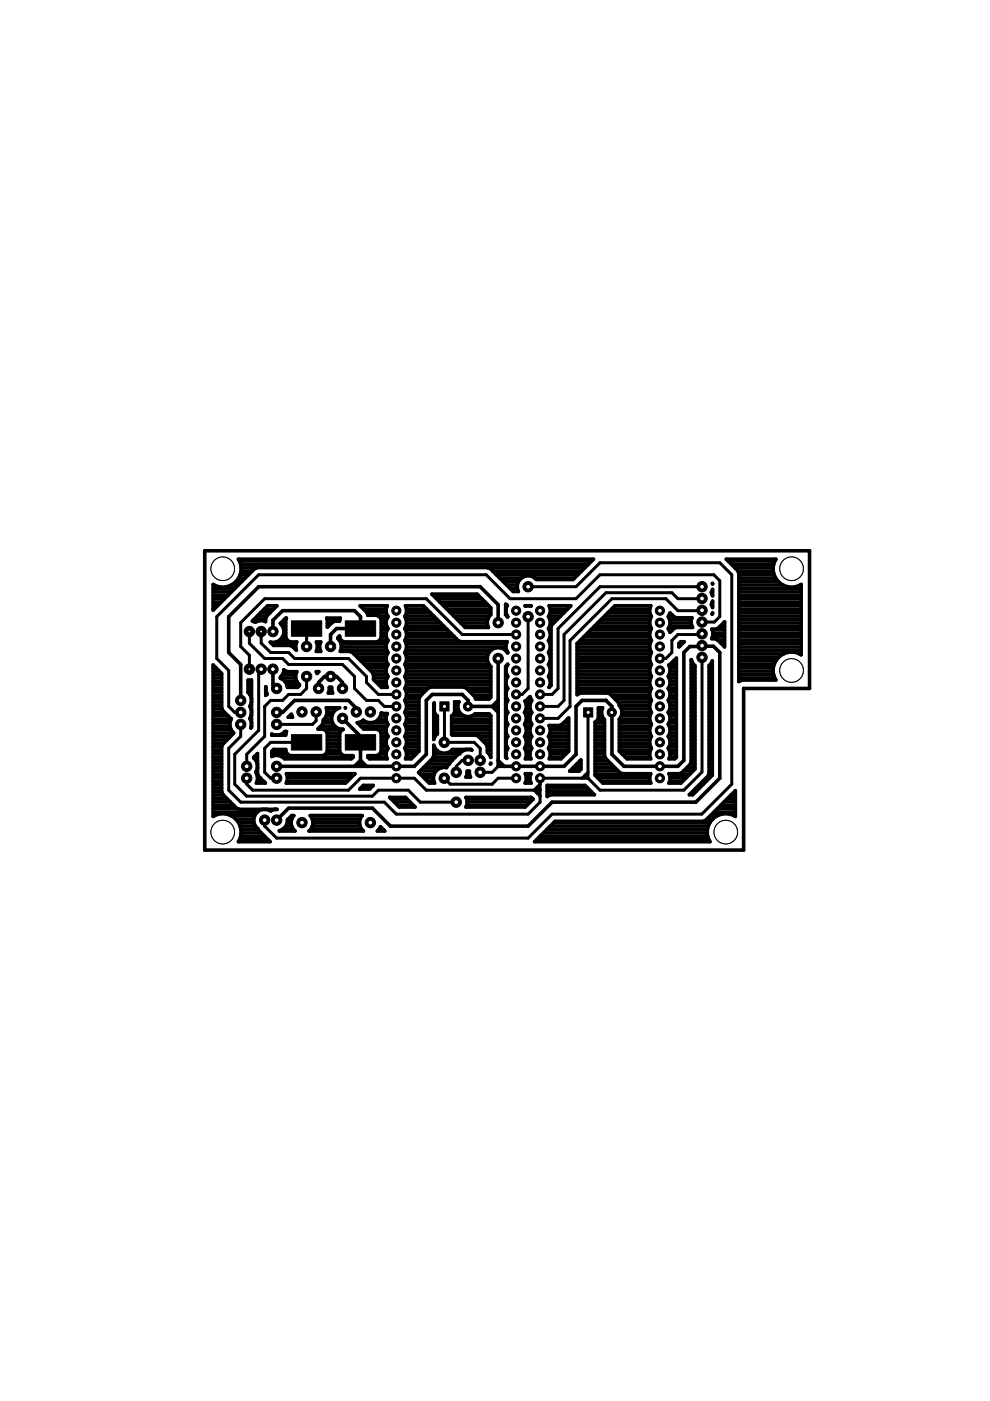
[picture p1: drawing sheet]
<svg xmlns="http://www.w3.org/2000/svg" width="210mm" height="297mm" viewBox="0 0 210 297" stroke-linecap="round" stroke-linejoin="round" font-family="sans-serif">
<path d="M61.8 131.6h6.4v3.3h-6.4zM73.2 131.6h6.5v3.3h-6.5zM61.8 155.8h6.4v3.2h-6.4zM73.2 155.8h6.5v3.2h-6.5z" fill="#000" stroke="#000" stroke-width=".21"/>
<g fill="none" stroke="#000" stroke-width=".63">
<path d="M52.9 133.9v2.5l3.2 3.2h3.8l1.3 1.3h11.4l2.6 2.5v2.6l2.5 2.5h2.5l1.3 1.3h2.5M55.4 133.9v2.5l2 1.9h3.8l1.3 1.3h11.4l3.8 3.8v1.3l2.5 2.5h3.8M65 133.3v3.8M109.4 134.5h-11.4l-7.6-7.6h-34.3l-5.1 5.1v5.1l1.9 1.8v3M112 124.4h10.1l5.1-5.1h25.4l2.6 2.6v44.4l-6.4 6.3h-31.7l-5.1 5.1h-53.3l-2.6-2.5v-1.3M112 130.7v15.3l-1.3 1.2h-1.3M148.8 131.9h2.6l1.2-1.2v-7.6l-1.3-1.2h-24.1l-5.1 5h-13.9l-5.1-5h-48.3l-8.8 8.8v8.9l2.5 2.6v7.6l1.3 1.2h1.2M148.8 129.4l-5.1 .1-2.5-2.6h-11.4l-8.9 8.9v14l-2.6 2.5h-3.8M148.8 126.9h-5.1l-1.2-1.2h-14l-8.9 8.8v14l-1.3 1.3h-3.8M148.8 134.4l-.1 .1h-5l-1.2 1.3v2.5l-1.3 1.3h-1.3M148.8 139.4v24.3l-3.8 3.8h-17.8l-3.2-3.1M148.8 136.9l-.1 .2"/>
<path d="M148.8 124.4h-21.6l-8.9 8.9v12.7l-1.2 1.2h-2.6M55.4 141.9l-.6 .5v12.5l-5 5v6.4l2.5 2.5h26.7l1.2-1.3h6.4l2.5 2.6h7.6M62.5 157.4l1.2 1.3h2.6v-1.3h-8.9l-1.3 1.3v5l1.3 1.3h1.3M65 143.4v2.6l-1.3 1.2h-2.5l-1.3 1.3h-2.5l-1.3 1.3v6.3l-3.8 3.8v2.6M67 150.9v1.9l-.7 .8h-7.6M94.2 157.4h6.3l1.3 1.3v2.5M94.2 149.8l.1 7.6M124.7 151v14h-10.2v5.1l-2.5 2.5h-28l-2.5-2.5h-30.5l-2.5-2.6v-8.8l2.5-2.6v-2.5M52.3 165v1.3l1.3 1.2h20.3l2.5-2.5h11.4l2.6 2.5h24.1M94.2 165l1.3 1.3h8.9l1.2-1.3h3.8M99.3 161.2h-1.3l-1.3 1.3v1.2M105.6 162.5l-1.2 1.2h-2.6"/>
<path d="M113.9 166.9l.6 .6M114.5 166.3l-1.3 1.2 1.3 1.3M114.5 167.5l-.6 .7M124 164.4l-.6 .6M124.7 163.7l-.7 .7"/>
</g>
<g fill="none" stroke="#000" stroke-width=".76">
<path d="M50.5 118.6h75.3l-4.3 4.3h-7.8a2.3 2.3 0 0 0-3-.4 2.3 2.3 0 0 0-.8 2.9h-1.1l-4.9-4.8-.5-.3h-48.9l-.5 .3-8.8 8.8v-5.5a3.9 3.9 0 0 0 4.8-.5 3.9 3.9 0 0 0 .5-4.8zM50.8 118.9h74.7M51 119.7h73.7M154.4 118.9h9.9M155.1 119.7h8.9M45.2 128.4h.9M45.2 129.2h.2M45.2 127.7h1.7M45.2 127h2.4M45.2 126.2h3.1M45.2 125.5h3.8M45.2 124.8h4.6"/>
<path d="M45.2 124h.2M49 124h1.5M50 123.3h1.2M50.6 122.6h1.4M50.9 121.9h1.8M51.1 121.1h2.3M51.1 120.4h3.3M53.8 131.3h2.5M54.6 130.6h2M55.3 129.9h2M56 129.2h2M56.7 128.4h2l-2.2 2.2-.2 .6v.6l-.5-.2h-.9l-.8 .3-.6-.2z"/>
<path d="M57.6 136.4h5.2M57.9 133.9v-2.4l2-2h15.3l1.2 1.2v2.6h-5l-1.3 1.2v2.6M59.3 135.7h1.6M59.5 132.2l1.2-1.2-.1 .4v3.7l.5 .8 .4 .2h1.4l-.2 .5v.9l.1 .4-.8-.8-.5-.3h-3.5l-.7-.7a2.33 2.33 0 0 0 2.6-1.1 2.33 2.33 0 0 0-.4-2.8zM59.5 132.1h1.1M59.9 135h.7M59.9 132.8h.7M60.2 134.3h.4M60.2 133.5h.4M60.3 131.3h.3M62.1 137.2h.6M67.1 136.1h.9l-.2 .5v.9l.2 .6h-.9l.2-.6v-.9z"/>
<path d="M67.1 137.9h.8M67.2 136.4h.7M67.3 137.2h.5M69.3 131h2.9l-.2 .7h-1l-.6 .2-1 1.1v-1.6zM69.4 131.3h2.6M69.4 132.8h.2M69.4 132.1h.9M71.9 135h.1M71.9 135.7h.4M72.2 137.9h9.8M72.3 136.4h9.7M72.4 137.2h9.5"/>
<path d="M75 138.6h7.1M75.8 139.4h6.1M77.1 129.2h4.8M77.8 129.9h4.1M78 130.5h1.9l.8 .5 .1 .4v3.7l-.1 .5-.8 .5h-6.9a1.16 1.16 0 0 1-1-1.2l-.4 .3v.2a2.14 2.14 0 0 1 .5 2.7h2.1l.5 .2 4.3 4.3 .2 .5v1l1.7 1.6h1.2a2.3 2.3 0 0 1 .1-2.3 2.37 2.37 0 0 1 0-2.6M78 130.4v.1M78 130.4l-.2-.6-1.5-1.4h5.8a2.3 2.3 0 0 0 .1 2.4 2.37 2.37 0 0 0 0 2.5l-.3 .8v.9M80.3 130.6h1.9M80.5 135.7h1.7M80.8 131.3h1.2M80.8 135h1.1M80.8 134.3h1.1"/>
<path d="M80.8 133.5h1.3M80.8 132.8h1.2M80.8 132.1h1.1M81.9 135l.4 .8a2.37 2.37 0 0 0-.1 2.6l-.3 .8v.9l.3 .7M85.9 135.7h11.1M85.9 130.6h6M86 133.5h8.8M86 138.6h17.5M86 137.9h18.1M86 132.8h8.1M86.1 136.4h21.3M86.1 131.3h6.6"/>
<path d="M86.2 135v-.9l-.4-.8a2.46 2.46 0 0 0 .1-2.6l.3-.8v-.9l-.2-.6h3.8l7.4 7.4 .5 .3h9.8a2.3 2.3 0 0 0 .1 2.3M86.2 135l-.4 .8a2.49 2.49 0 0 1 .1 2.6l.3 .8v.9l-.3 .7M86.2 139.4h17.1M86.2 137.2h21.1M86.2 135h10.1M86.2 134.3h9.4M86.2 132.1h7.2M86.2 129.9h5M86.2 129.2h4.3M91.6 126h9.6l2.9 2.8v1.5a2.14 2.14 0 0 0-.5 2.7h-5zM91.8 126.2h9.6M92.6 127h9.6"/>
<path d="M93.3 127.7h9.6M94 128.4h9.6M94.7 129.2h9.4M95.5 129.9h8.6M96.2 130.6h7.6M96.9 131.3h6.5M97.7 132.1h5.6M98.4 132.8h5.1M103.5 120.4h20.5M104.5 121.1h18.8M105.2 121.9h17.3M105.6 139.6v22.9h14l2.5-2.6v-10.1l1.3-1.3h5.1"/>
<path d="M105.6 132v-3.8l-3.8-3.8h-47l-6.3 6.3v7.6l2.5 2.6v7.6M106 122.6h4.5M106.7 123.3h3.2M107.1 137.9h.3M107.2 128.4h.3M107.2 128.1l.4 .2a2.38 2.38 0 0 0 0 2.5l-.4-.5zM107.2 129.9h.1M107.2 129.2h.1M107.4 124h2.3M107.5 130.6h.1M107.6 138.4a2.33 2.33 0 0 0-2.8-1 2.33 2.33 0 0 0-1.5 2.7M107.6 138.4h.1"/>
<path d="M107.6 130.8h.1M108.1 124.8h1.6M111.5 128.4h-.2h1.3h-.2M113.4 122.6h8.4M116.4 135.7h.4M116.4 130.6h2.5M116.4 138.6h.4M116.4 133.5h.4M116.5 137.9h.3M116.5 132.8h.4M116.6 131.3h1.5M116.6 136.4h.2"/>
<path d="M116.7 135v-.9l-.4-.8a2.34 2.34 0 0 0 0-2.6l.4-.8v-.9l-.3-.6h4.6l-4 4-.2 .6v12.4l-.4 .3M116.7 135l-.4 .8a2.37 2.37 0 0 1 0 2.6l.4 .8v.9l-.4 .7M116.7 139.4h.1M116.7 137.2h.1M116.7 135h.1M116.7 134.3h.1M116.7 132.1h.7M116.7 129.9h2.9M116.7 129.2h3.6M122.4 136.4v10.9l.7-.4h5.7l.6 .3 .4 .4M122.4 139.4h15.4M122.4 138.6h15.6"/>
<path d="M122.4 137.9h15.5M122.4 137.2h15.4M122.4 136.4h15.4M123.1 135.7h14.9M123.8 135h14M124.5 134.3h13.3M125.3 133.5h12.7M126 132.8h11.9M126.7 132.1h11.1M127.5 131.3h10.3M128.2 130.6h9.8M128.9 129.9h8.9"/>
<path d="M129.7 129.2h8.1M137.8 135v-.9l.3-.8a2.46 2.46 0 0 1 0-2.6l-.3-.8v-.9l.2-.6h-7.6l-8 8M137.8 135l.3 .8a2.49 2.49 0 0 0 0 2.6l-.3 .8v.9l.3 .7M141.8 130.6h.9M141.8 133.5h.8M141.9 132.8h4.8M142 131.3h4.6M142 129.9l.9 .8 .5 .3h3.3l-.1 .4v.9l.2 .7h-3.4l-.5 .3-.9 .8-.3-.8a2.34 2.34 0 0 0 0-2.6zM142.1 132.1h4.5M142.4 133.7h.1M144 136.4l.3-.3h.8l-1.1 1.1zM144 136.4h.7"/>
<path d="M144.1 137h.1M144.9 136.2h.1M146.6 139.8l.3 .9 .4 .4v22l-2.9 2.9h-2.6l.3-.6v-.8l-.3-.6h2.2l.6-.2 1.7-1.7 .3-.6zM148.7 137.1h-2.4l-1.3 1.2v22.9l-1.3 1.3h-11.4l-2.5-2.6v-10.1l-1.3-1.3M148.7 137h2.6l1.3 1.3v26.7l-5.1 5.1h-30.4l-5.1 5.1h-29.2l-3.8-3.9h-17.8l-2.5 2.6M150.9 125.5h.2M150.9 128.4h.2M150.9 133.4h.8l.6-.2 1.3-1.4v5.4l-1.5-1.5-.5-.3h-.7l.2-.6v-.9zM151 133.5h2.6M151 127.7h.1M151 123.7l.1 .1M151 123.7h.1"/>
<path d="M151 126.2h.1M151.1 135h2.5M151.1 124.9v1.4l-.3-.7zM151.1 127.4v1.4l-.3-.7zM151.1 129.9l-.1 .3zM151.1 134.3h2.5M152.2 135.7h1.4M152.7 132.8h.9M152.9 136.4h.7M153.4 132.1h.2M155.8 120.4h8.1M156.5 121.1h7.5"/>
<path d="M156.7 128.4h13.2M156.7 139.4h8.4M156.7 138.6h9.5M156.7 137.9h13.2M156.7 137.2h13.2M156.7 136.4h13.2M156.7 135.7h13.2M156.7 135h13.2M156.7 134.3h13.2M156.7 133.5h13.2M156.7 132.8h13.2M156.7 132.1h13.2"/>
<path d="M156.7 131.3h13.2M156.7 130.6h13.2M156.7 129.9h13.2M156.7 129.2h13.2M156.7 127.7h13.2M156.7 127h13.2M156.7 126.2h13.2M156.7 125.5h13.2M156.7 124.8h13.2M156.7 124h9.3M156.7 123.3h8.4M156.7 122.6h7.8"/>
<path d="M156.7 121.9h7.4M163.9 121.1a3.9 3.9 0 0 0 6 2.8v14.9a3.9 3.9 0 0 0-4.8 .6 3.9 3.9 0 0 0-.6 4.8h-7.2l-.6 .3M163.9 121.1v-1l.6-1.5h-10.5l2.4 2.4 .3 .6v22.9M169.5 138.6h.4M169.6 124h.3M45.2 151h2.4M45.2 153.2h3.5M45.2 159.8h1.8M45.2 159.1h1.8M45.2 158.3h1.8M45.2 157.6h2.2M45.2 156.9h2.9"/>
<path d="M45.2 156.1h3.7M45.2 155.4h4.3M45.2 154.7h3.8M45.2 154h3.5M45.2 152.5h3.8M45.2 151.8h3.1M45.2 150.3h1.9M45.2 149.6h1.8M45.2 148.8h1.8M45.2 148.1h1.8M45.2 147.4h1.8M45.2 146.7h1.8"/>
<path d="M45.2 145.9h1.8M45.2 145.2h1.8M45.2 144.5h1.8M45.2 143.7h1.8M45.2 143h1.8M45.2 142.3h1.3M45.2 141.6h.5M47 158.3l.2-.5 2.3-2.3v-.2a2.28 2.28 0 0 1-.5-2.9l-1.8-1.8-.2-.5v-7.3l-1.8-1.8v32.1a3.9 3.9 0 0 1 4.8 .5 3.9 3.9 0 0 1 .5 4.9h6.8l-2.5-2.5-.1-.3a2.3 2.3 0 0 1-.9-2.3 2.3 2.3 0 0 1 1.8-1.8M47 158.3v9.6l.2 .5 3 3 .5 .2h8M52.6 146.7h.7M52.6 145.9h.7M52.6 145.2h.7"/>
<path d="M52.6 144.5h.7M53 147.4h.3M53.1 152.5h.2M53.1 149.6h.2M53.2 151.8h.1M53.2 150.3h.1M53.3 148l-.3-.8-.4-.4v-2.6h.7v10l-.1 .2 .1-.4M53.3 149l-.3 .8 .3 .8M53.3 151.5l-.3 .8 .3 .8M53.3 154h.1M53.3 153.2h.1M53.3 151v.1"/>
<path d="M53.3 148.8v.1M53.3 148.1h.1M54.6 159.8h.1M56.3 146.4l.4 .8-.4 .2M56.3 147.4h.1M56.3 146.7h.2M56.3 145.9l.1 .1M56.4 145.6l-.1 1.8M57.6 159.8h3.3M57.8 159.1h2.8M57.9 141.9v3.3l.8 .8M58.2 155.9l-.6-.3v.3h3l.1-.8h-.3l-.5 .4-.8 .4"/>
<path d="M59.5 143.7h3.2M59.9 143h2.8M60 155.4h.6M60.2 142l.7 .4h2a2.12 2.12 0 0 0 .6 2.8l-.4 .5h-2.2a2.07 2.07 0 0 0-1.4-1.9v-.2l.3-.4 .4-.9zM60.2 142.3h.4M60.4 144.5h2.5M60.8 145.2h2.7M61.1 152.1l.7-.7 .2 .7zM61.4 151.8h.5M67.1 142.4h.5l-.4 .4zM67.5 146v-1.3l1.3-1.3h2.6l1.2 1.3v1.3M68 154h3"/>
<path d="M68.5 153.2h2M68.7 152.5h1.6M68.7 154.7h4M69.1 159.8h3.2M69.2 151.8h1.2M69.3 150.3h2.2M69.3 151h1.4M69.4 155.4h2.7M69.4 159.1h2.6M69.4 158.3h2.6M69.4 157.6h2.6M69.4 156.9h2.6"/>
<path d="M69.4 156.1h2.6M69.7 146.7h.7M69.8 145.7h.5v.7l.2 .5h-.9l.2-.5zM69.8 145.9h.5M72.6 152.3l3.8 3.8v6.4M73.2 150.1h.1M75.5 150.9v-.7l-1.6-1.7h-11.4l-2.6 2.5h-1.2M76 153.2l1-.5 1.1 .5M76.5 154h5.6M76.5 140.1h5.4M77.2 140.8h5M78 141.6h4"/>
<path d="M78.7 142.3h3.2M79 153.2a2.26 2.26 0 0 0 1.8-2.1l.4 .2h.9a2.3 2.3 0 0 0 .1 2.3 2.37 2.37 0 0 0 0 2.6M79.2 143h2.9M79.2 143.7h2.9M79.6 144.5h2.3M80.2 154.7h1.7M80.2 152.5h1.7M80.3 145.2h1.6M80.5 159.8h1.4M80.7 151.8h1.2M80.8 155.4h1.1M80.8 159.1h1.3"/>
<path d="M80.8 158.3h1.3M80.8 157.6h1.1M80.8 156.9h1.1M80.8 156.1h1.4M82.1 153.2h-6.3l1.3 1.4h2.8l.8 .5 .1 .4v3.8l-.1 .4-.8 .5h-1.9v.3M82.2 156.2a2.37 2.37 0 0 0 0 2.5l-.3 .8v.9l.2 .5h-3.8l-.3-.4M85.8 151h3M85.8 151a2.46 2.46 0 0 1 .1 2.6 2.5 2.5 0 0 1 0 2.6M85.9 156.1h2.9M85.9 145.9h4.8M85.9 140.8l-.1 .1a2.46 2.46 0 0 1 .1 2.6l.3 .8v.8l-.3 .8M85.9 145.9l-.1 .1a2.46 2.46 0 0 1 .1 2.5 2.24 2.24 0 0 1-.1 2.5"/>
<path d="M85.9 140.8h17.8M86 158.3h2.8M86 143.7h18.1M86 153.2h2.8M86 154h2.8M86 148.8h2.8M86 148.1h2.8M86 159.1h2.8M86 143h18.1M86.1 141.6h18M86.1 155.4h2.7M86.1 151.8h2.7"/>
<path d="M86.1 150.3h2.7M86.1 146.7h3.9M86.2 156.9h2.6M86.2 145.2h17.9M86.2 140.1h17.1M86.2 159.8h2.1M86.2 157.6h2.6M86.2 154.7h2.6M86.2 152.5h2.6M86.2 149.6h2.6M86.2 147.4h3.1M86.2 144.5h17.9"/>
<path d="M86.2 142.3h17.9M90.8 145.9l-1.8 1.7-.2 .6v11.1l-1.6 1.6h-1.2a2.42 2.42 0 0 0-.1-2.3l.3-.8v-.8l-.3-.8M90.8 145.9l.6-.2h6.9l.6 .2M92 151h.1M92 153.2h.7M92 159.8h5.4M92 159.1h.6M92 158.3h.1M92 156.1h.2M92 155.4h.7M92 154.7h.7M92 154h.7"/>
<path d="M92 152.5h.7M92 151.8h.6M92 150.3h.1M92 149.6h.1M92.1 149v2l.2 .4 .4 .4v3.8l-.5 .5-.2 .7zM95.8 153.2h8.3M95.8 159.1h2.6M95.8 155.4h8.3M95.8 154.7h8.3M95.8 154h8.3M95.8 152.5h8.3M95.8 151.8h2.6"/>
<path d="M96.4 151h1.1M96.4 148.8h.9a2.15 2.15 0 0 0 .6 2.7 2.15 2.15 0 0 0 2.8-.2h3l.4 .4v8.9l-.3-.7-.5-.4v-1.2l-.2-.5-1.7-1.7-.6-.2h-4.9l-.1-.2v-3.9l.4-.4 .2-.4zM96.4 150.3h.7M96.4 149.6h.7M96.4 148.8h.9M97.4 159.8l-.2 .1-1.7 1.7-.8 1.1M98.8 158.9l-.8 .4-.6 .5M98.9 145.9l1.7 1.7 .3 .6M98.9 145.9h5.2M99.7 146.7h4.4M99.7 158.9l.4 .1-.2-.1h-4a2.27 2.27 0 0 1-2.2 .8 2.27 2.27 0 0 1-1.7-1.7v2.2l-.3 .6-2.9 3 2.2 2.2h1.1a2.28 2.28 0 0 1 1.6-3.3M100.1 151.8h4"/>
<path d="M100.4 147.4h3.7M100.8 148.1h3M100.9 148.2h.1M101.5 156.1h2.6M102.2 156.9h1.9M102.9 157.6h1.2M103.3 158.3h.8M103.3 140.1l.4 .8 .4 .4v6.5l-.4 .4h-2.8M103.3 159.1h.8M103.7 159.8h.4M105.6 149.8h-6.4l.1-1.3-1.3-1.3h-6.3l-1.3 1.3v11.4l-2.6 2.6h-29.1M105.6 148.5l-1.2 1.3 1.2 1.2"/>
<path d="M107.2 151h.5M107.2 153.2h.3M107.2 159.8h.1M107.2 159.1h.3M107.2 158.3h.3M107.2 157.6h.1M107.2 156.9h.1M107.2 156.1h.4M107.2 155.4h.1M107.2 154.7h.1M107.2 154h.3M107.2 152.5h.1"/>
<path d="M107.2 151.8h.1M107.2 150.3h.1M107.2 149.6h.1M107.2 148.8h.3M107.2 148.1h.3M107.2 147.4h.1M107.2 146.7h.1M107.2 145.9h.4M107.2 145.2h.1M107.2 144.5h.1M107.2 143.7h.3M107.2 143h.3"/>
<path d="M107.2 142.3h.1M107.2 141.6h.2M107.6 140.9l-.4 .4v19.2M107.6 140.9a2.37 2.37 0 0 0 0 2.6l-.3 .8v.8l.3 .8M107.6 145.9l.1 .1a2.34 2.34 0 0 0-.1 2.5 2.13 2.13 0 0 0 .1 2.5M107.6 156.2a2.37 2.37 0 0 0 0 2.5l-.3 .8v.9l.2 .4-.3-.3M107.7 151a2.34 2.34 0 0 0-.1 2.6 2.37 2.37 0 0 0 0 2.6M111.2 151h1.5M111.2 151a2.11 2.11 0 0 0 .1-2.4l1.1-.9 .3 .8a2.11 2.11 0 0 0 0 2.5M111.2 151a2.41 2.41 0 0 1 .1 2.6 2.5 2.5 0 0 1 0 2.6M111.3 156.1h1.4M111.3 156.2a2.5 2.5 0 0 1 0 2.5l.3 .8v.9l-.2 .5h1.2a2.27 2.27 0 0 1 .1-2.3l-.3-.8v-.8l.3-.8"/>
<path d="M111.4 153.2h1.2M111.4 158.3h1.2M111.4 148.8h1.2M111.4 154h1.1M111.4 159.1h1.1M111.5 155.4h.9M111.5 151.8h.9M111.5 150.3h.9M111.6 156.9h.8M111.6 159.8h.8M111.6 157.6h.8M111.6 154.7h.8"/>
<path d="M111.6 152.5h.8M111.6 149.6h.8M112 148.1h.5M112.7 151a2.34 2.34 0 0 0 0 2.6 2.37 2.37 0 0 0 0 2.6M116.3 140.8v.1a2.34 2.34 0 0 1 0 2.6l.4 .8v.8l-.3 .6M116.3 156.1h4.3M116.4 140.8h.4M116.4 153.8h2.2l.6-.2 1.4-1.4v7.1l-1.7 1.6h-2.4a2.33 2.33 0 0 0-.2-2.3 2.32 2.32 0 0 0 0-2.5l.4-.8v-.9zM116.4 145.7v.1M116.5 158.3h4.1M116.5 143.7h.3M116.5 154h4.1"/>
<path d="M116.5 159.1h4.1M116.5 143h.3M116.6 155.4h4M116.6 141.6h.2M116.6 156.9h4M116.6 145.2h.2M116.6 140.1h.2M116.7 159.8h3.3M116.7 157.6h3.9M116.7 154.7h3.9M116.7 144.5h.1M116.7 142.3h.1"/>
<path d="M119.5 153.2h1.1M120.3 152.5h.3M122.4 146.7h15.4M122.4 145.9h15.7M122.4 145.2h15.4M122.4 144.5h15.4M122.4 143.7h15.6M122.4 143h15.5M122.4 142.3h15.4M122.4 141.6h15.4M122.4 140.8h15.7M122.4 140.1h15.4"/>
<path d="M126.2 153.2h2M126.2 159.8h2M126.2 159.1h2M126.2 158.3h2M126.2 157.6h2M126.2 156.9h2M126.2 156.1h2M126.2 155.4h2M126.2 154.7h2M126.2 154h2M126.8 152.5h1.3M126.9 151h.7"/>
<path d="M126.9 150.1h.9a2.07 2.07 0 0 0 .4 2.5v7.6l.2 .6 3 3 .6 .2h6l-.2 .6v.8l.2 .6h-10.2l-1.6-1.6v-11.3l.5-.4 .2-.4zM126.9 151.8h.8M126.9 150.3h.8M128.2 146.9h-.1M128.5 148.5h.1M129.6 147.4h8.2M129.8 147.6h.1M129.8 147.6l1.3 1.3 .2 .7M130.3 148.1h7.6M131.1 148.8h6.8M131.3 152.5v6.8l1.6 1.6h5.1a2.42 2.42 0 0 1 .1-2.3l-.3-.8v-.8l.3-.8M131.3 153.2h6.6"/>
<path d="M131.3 149.6a2.04 2.04 0 0 1 0 2.9M131.3 159.1h6.6M131.3 158.3h6.7M131.3 157.6h6.5M131.3 156.9h6.5M131.3 156.1h6.8M131.3 155.4h6.5M131.3 154.7h6.5M131.3 154h6.6M131.3 152.5h6.5M131.3 149.6h6.5M131.7 151.8h6.1"/>
<path d="M131.7 150.3h6.1M131.8 159.8h6M131.9 151h6.2M138.1 140.8v.1a2.46 2.46 0 0 0 0 2.6l-.3 .8v.8l.3 .8M138.1 145.9v.1a2.46 2.46 0 0 0 0 2.5 2.24 2.24 0 0 0 0 2.5M138.1 151a2.46 2.46 0 0 0 0 2.6 2.5 2.5 0 0 0 0 2.6M141.7 151h1.7M141.7 151a2.34 2.34 0 0 1 0 2.6 2.37 2.37 0 0 1 0 2.6 2.37 2.37 0 0 1 0 2.5l.4 .8v.9l-.3 .5h1.3l.3-.4M141.7 151a2.34 2.34 0 0 0 0-2.5 2.37 2.37 0 0 0 0-2.6 2.37 2.37 0 0 0 0-2.5l.4-.8v-.9l-.3-.7 1.6-1.5v21M141.7 156.1h1.7M141.7 145.9h1.7M141.8 158.3h1.6"/>
<path d="M141.8 143.7h1.6M141.9 153.2h1.5M141.9 148.8h1.5M141.9 159.1h1.5M141.9 154h1.5M141.9 148.1h1.5M141.9 143h1.5M142 141.6h1.4M142 155.4h1.4M142 146.7h1.4M142 156.9h1.4M142 151.8h1.4"/>
<path d="M142 150.3h1.4M142 145.2h1.4M142.1 159.8h1.3M142.1 157.6h1.3M142.1 154.7h1.3M142.1 152.5h1.3M142.1 149.6h1.3M142.1 147.4h1.3M142.1 144.5h1.3M142.1 142.3h1.3M142.1 140.8h1.3M142.8 140.1h.6"/>
<path d="M146.6 151h.7M146.6 153.2h.7M146.6 159.8h.7M146.6 159.1h.7M146.6 158.3h.7M146.6 157.6h.7M146.6 156.9h.7M146.6 156.1h.7M146.6 155.4h.7M146.6 154.7h.7M146.6 154h.7M146.6 152.5h.7"/>
<path d="M146.6 151.8h.7M146.6 150.3h.7M146.6 149.6h.7M146.6 148.8h.7M146.6 148.1h.7M146.6 147.4h.7M146.6 146.7h.7M146.6 145.9h.7M146.6 145.2h.7M146.6 144.5h.7M146.6 143.7h.7M146.6 143h.7"/>
<path d="M146.6 142.3h.7M146.6 141.6h.7M146.6 140.8h.4M146.6 140.1h.1M150.3 151h.7M150.3 153.2h.7M150.3 159.8h.7M150.3 159.1h.7M150.3 158.3h.7M150.3 157.6h.7M150.3 156.9h.7M150.3 156.1h.7"/>
<path d="M150.3 155.4h.7M150.3 154.7h.7M150.3 154h.7M150.3 152.5h.7M150.3 151.8h.7M150.3 150.3h.7M150.3 149.6h.7M150.3 148.8h.7M150.3 148.1h.7M150.3 147.4h.7M150.3 146.7h.7M150.3 145.9h.7"/>
<path d="M150.3 145.2h.7M150.3 144.5h.7M150.3 143.7h.7M150.3 143h.7M150.3 142.3h.7M150.3 141.6h.7M150.6 140.8h.4M151 140.1v24.3l-4.1 4.1h-.7l3.9-4 .2-.5v-22.9l.5-.4zM156.7 144.5h.1M156.7 143.7h7.6M156.7 143h7.3M156.7 142.3h7.2"/>
<path d="M156.7 141.6h7.3M156.7 140.8h7.5M156.7 140.1h7.8M45.2 163.4h1.8M45.2 162.7h1.8M45.2 172.9h.3M45.2 172.2h9.3M45.2 171.5h5.3M45.2 170.8h4.4M45.2 170h3.6M45.2 169.3h2.9M45.2 168.6h2.2"/>
<path d="M45.2 167.8h1.8M45.2 167.1h1.8M45.2 166.4h1.8M45.2 165.6h1.8M45.2 164.9h1.8M45.2 164.2h1.8M45.2 162h1.8M45.2 161.3h1.8M45.2 160.5h1.8M49 172.9h5M50 173.7h3.8M50.5 174.4h3.3"/>
<path d="M50.8 178.1h6.1M50.9 175.1h3.2M51 177.3h5.1M51.1 175.9h3.7M51.1 176.6h4.3M53.8 160.5l.8-.7v4.2l.2 .6 1.5 1.4h-1.9l.2-.5v-1l-.3-.8 .3-.8M53.8 160.5l.8 1.5M53.8 160.5h.8M54.3 161.3h.3M54.4 163.4h.2M54.4 164.2h.3M54.5 165.6h1.4"/>
<path d="M54.6 164.9h.5M54.6 162.7v.1M54.6 162h.1M56.6 171.6l.8 .3 .8-.3M59.9 175.9h2.3M59.9 160.5l-.8-.3h-.9l-.6 .2v-1.1l.4-.4h2.6a1.22 1.22 0 0 0 .9 1.3h7l.4-.2 .5-.7v-3.8l-.5-.8-.4-.1h-1.1a2.03 2.03 0 0 0 1.1-1.9 2.19 2.19 0 0 0 .7-2.6h2.8a2.34 2.34 0 0 0-1.7 2.6 2.34 2.34 0 0 0 2.4 2l-.5 .4-.2 .4v3.8l.5 .7 .5 .2h1.8v.3M59.9 160.5l.4 .4h14.2l.3-.4M60 160.5h14.8M60.6 175.1h1.2M60.7 164h14.5l-1.9 2h-12.6l.2-.5v-1zM60.8 164.2h14.3M60.9 165.6h12.8"/>
<path d="M60.9 174.4h.8M60.9 164.9h13.5M61.1 173.7h.8M61.8 172.9h.5a2.19 2.19 0 0 0 .3 3.3l-3.4-.1a2.14 2.14 0 0 0 1.7-2.3l.9-.9M65.8 172.9h11a2.19 2.19 0 0 0 .3 3.3h-11.6a2.2 2.2 0 0 0 .3-3.3zM65.8 175.9h10.9M66.2 173.7h10.2M66.2 175.1h10.1M66.3 174.4h9.9M75.2 162.5l1.2-1.3 1.3 1.3M76.3 167.3l.7-.8h2.1l-.8 .8zM76.5 167.1h2"/>
<path d="M78 160.5h4M80.3 175.9h.9M80.7 175.3l.9 .9h-1.6zM82.6 169.1h3.4l2 2h-3.3zM82.8 169.3h3.4M83.6 170h3.3M84.3 170.8h3.4M86.1 160.5h1.5M89.1 163.4h3.4M89.2 164.2h2.9M89.9 164.9h2M90.6 162h4.6"/>
<path d="M90.6 165.6h1.4M91.3 161.3h4.5M91.8 160.5h4.7M94.7 162.7v.1M94.7 162.7h-4.9M98.8 169.1h13.8l.4 .4-1.6 1.6h-12.6l.2-.6v-.9zM98.9 169.3h14M98.9 170.8h12.8M99 164.2v-.7h.5v.7M99 164.2l-.2 .6h1l-.3-.6M99 170h13.4M99 164.2h.5"/>
<path d="M104 160.5h.1M104.1 161.8l-.1 .2zM105.6 161.2l1.3 1.3M107.2 160.5h.2M111.4 164h1.2l-.2 .6v.8l.2 .6h-1.3l.3-.6v-.8zM111.4 164.2h1.1M111.5 165.6h.9M111.5 160.5h.9M111.6 164.9h.8M113 169.4v.1M113.3 178.5l4.4-4.4h31.4l.5-.2 6.3-6.3v5.5a3.9 3.9 0 0 0-4.8 .5 3.9 3.9 0 0 0-.6 4.9zM113.8 178.1h36.5"/>
<path d="M114.5 177.3h35.6M115.2 176.6h34.8M116 175.9h34M116 166.5h8l2 2h-9.3l-.7 .4zM116 168.6h.6M116 167.8h9.3M116 167.1h8.6M116.6 160.5h2.7M116.7 175.1h33.5M117.4 174.4h33.1M121.6 162.7h1.6M122.3 162h.9"/>
<path d="M122.8 163.4l-2 .1 2.4-2.4v2l-.4 .4M123 161.3h.2M126.2 163.4h4.8M126.2 162.7h4.1M126.2 164.2h11.7M126.2 162h3.4M126.2 161.3h2.7M126.2 160.5h2.1M126.7 164.9h11.1M127.4 165.6h10.4M132.6 160.5h5.2M141.9 164.2h4.3"/>
<path d="M142 165.6h2.8M142 160.5h1.4M142.1 164.9h3.4M144.9 163.4h2M145.1 163.4h.1M145.7 162.7h1.6M145.9 162.5v.1M146.4 162h.9M146.6 161.3h.7M146.6 160.5h.7M146.8 167.8h.8M147.6 167.1h.7"/>
<path d="M148.3 166.4h.7M149 165.6h.7M149.8 164.9h.7M149.9 173.7h1.2M150.3 164.2h.7M150.3 163.4h.7M150.3 162.7h.7M150.3 162h.7M150.3 161.3h.7M150.3 160.5h.7M150.6 172.9h1.5M151.3 172.2h4.6"/>
<path d="M152.1 171.5h3.8M152.8 170.8h3.1M153.5 170h2.4M154.3 169.3h1.6M155 168.6h.9M155.6 172.9h.3M155.7 167.8h.2"/>
</g>
<path d="M94.2 157.4h.1" fill="none" stroke="#000" stroke-width=".57"/>
<circle cx="109.4" cy="165" r=".97" fill="#000" stroke="#000" stroke-width=".21"/>
<circle cx="109.4" cy="165" r=".51" fill="#fff" stroke="#000" stroke-width=".21"/>
<circle cx="109.4" cy="162.5" r=".97" fill="#000" stroke="#000" stroke-width=".21"/>
<circle cx="109.4" cy="162.5" r=".51" fill="#fff" stroke="#000" stroke-width=".21"/>
<circle cx="109.4" cy="159.9" r=".97" fill="#000" stroke="#000" stroke-width=".21"/>
<circle cx="109.4" cy="159.9" r=".51" fill="#fff" stroke="#000" stroke-width=".21"/>
<circle cx="109.4" cy="157.4" r=".97" fill="#000" stroke="#000" stroke-width=".21"/>
<circle cx="109.4" cy="157.4" r=".51" fill="#fff" stroke="#000" stroke-width=".21"/>
<circle cx="109.4" cy="154.9" r=".97" fill="#000" stroke="#000" stroke-width=".21"/>
<circle cx="109.4" cy="154.9" r=".51" fill="#fff" stroke="#000" stroke-width=".21"/>
<circle cx="109.4" cy="152.3" r=".97" fill="#000" stroke="#000" stroke-width=".21"/>
<circle cx="109.4" cy="152.3" r=".51" fill="#fff" stroke="#000" stroke-width=".21"/>
<circle cx="109.4" cy="149.8" r=".97" fill="#000" stroke="#000" stroke-width=".21"/>
<circle cx="109.4" cy="149.8" r=".51" fill="#fff" stroke="#000" stroke-width=".21"/>
<circle cx="109.4" cy="147.2" r=".97" fill="#000" stroke="#000" stroke-width=".21"/>
<circle cx="109.4" cy="147.2" r=".51" fill="#fff" stroke="#000" stroke-width=".21"/>
<circle cx="109.4" cy="144.7" r=".97" fill="#000" stroke="#000" stroke-width=".21"/>
<circle cx="109.4" cy="144.7" r=".51" fill="#fff" stroke="#000" stroke-width=".21"/>
<circle cx="109.4" cy="142.2" r=".97" fill="#000" stroke="#000" stroke-width=".21"/>
<circle cx="109.4" cy="142.2" r=".51" fill="#fff" stroke="#000" stroke-width=".21"/>
<circle cx="109.4" cy="139.6" r=".97" fill="#000" stroke="#000" stroke-width=".21"/>
<circle cx="109.4" cy="139.6" r=".51" fill="#fff" stroke="#000" stroke-width=".21"/>
<circle cx="109.4" cy="137.1" r=".97" fill="#000" stroke="#000" stroke-width=".21"/>
<circle cx="109.4" cy="137.1" r=".51" fill="#fff" stroke="#000" stroke-width=".21"/>
<circle cx="109.4" cy="134.5" r=".97" fill="#000" stroke="#000" stroke-width=".21"/>
<circle cx="109.4" cy="134.5" r=".51" fill="#fff" stroke="#000" stroke-width=".21"/>
<circle cx="109.4" cy="132" r=".97" fill="#000" stroke="#000" stroke-width=".21"/>
<circle cx="109.4" cy="132" r=".51" fill="#fff" stroke="#000" stroke-width=".21"/>
<circle cx="109.4" cy="129.5" r=".97" fill="#000" stroke="#000" stroke-width=".21"/>
<circle cx="109.4" cy="129.5" r=".51" fill="#fff" stroke="#000" stroke-width=".21"/>
<circle cx="84" cy="165" r=".97" fill="#000" stroke="#000" stroke-width=".21"/>
<circle cx="84" cy="165" r=".51" fill="#fff" stroke="#000" stroke-width=".21"/>
<circle cx="84" cy="162.5" r=".97" fill="#000" stroke="#000" stroke-width=".21"/>
<circle cx="84" cy="162.5" r=".51" fill="#fff" stroke="#000" stroke-width=".21"/>
<circle cx="84" cy="159.9" r=".97" fill="#000" stroke="#000" stroke-width=".21"/>
<circle cx="84" cy="159.9" r=".51" fill="#fff" stroke="#000" stroke-width=".21"/>
<circle cx="84" cy="157.4" r=".97" fill="#000" stroke="#000" stroke-width=".21"/>
<circle cx="84" cy="157.4" r=".51" fill="#fff" stroke="#000" stroke-width=".21"/>
<circle cx="84" cy="154.9" r=".97" fill="#000" stroke="#000" stroke-width=".21"/>
<circle cx="84" cy="154.9" r=".51" fill="#fff" stroke="#000" stroke-width=".21"/>
<circle cx="84" cy="152.3" r=".97" fill="#000" stroke="#000" stroke-width=".21"/>
<circle cx="84" cy="152.3" r=".51" fill="#fff" stroke="#000" stroke-width=".21"/>
<circle cx="84" cy="149.8" r=".97" fill="#000" stroke="#000" stroke-width=".21"/>
<circle cx="84" cy="149.8" r=".51" fill="#fff" stroke="#000" stroke-width=".21"/>
<circle cx="84" cy="147.2" r=".97" fill="#000" stroke="#000" stroke-width=".21"/>
<circle cx="84" cy="147.2" r=".51" fill="#fff" stroke="#000" stroke-width=".21"/>
<circle cx="84" cy="144.7" r=".97" fill="#000" stroke="#000" stroke-width=".21"/>
<circle cx="84" cy="144.7" r=".51" fill="#fff" stroke="#000" stroke-width=".21"/>
<circle cx="84" cy="142.2" r=".97" fill="#000" stroke="#000" stroke-width=".21"/>
<circle cx="84" cy="142.2" r=".51" fill="#fff" stroke="#000" stroke-width=".21"/>
<circle cx="84" cy="139.6" r=".97" fill="#000" stroke="#000" stroke-width=".21"/>
<circle cx="84" cy="139.6" r=".51" fill="#fff" stroke="#000" stroke-width=".21"/>
<circle cx="84" cy="137.1" r=".97" fill="#000" stroke="#000" stroke-width=".21"/>
<circle cx="84" cy="137.1" r=".51" fill="#fff" stroke="#000" stroke-width=".21"/>
<circle cx="84" cy="134.5" r=".97" fill="#000" stroke="#000" stroke-width=".21"/>
<circle cx="84" cy="134.5" r=".51" fill="#fff" stroke="#000" stroke-width=".21"/>
<circle cx="84" cy="132" r=".97" fill="#000" stroke="#000" stroke-width=".21"/>
<circle cx="84" cy="132" r=".51" fill="#fff" stroke="#000" stroke-width=".21"/>
<circle cx="84" cy="129.5" r=".97" fill="#000" stroke="#000" stroke-width=".21"/>
<circle cx="84" cy="129.5" r=".51" fill="#fff" stroke="#000" stroke-width=".21"/>
<circle cx="139.9" cy="165" r=".97" fill="#000" stroke="#000" stroke-width=".21"/>
<circle cx="139.9" cy="165" r=".51" fill="#fff" stroke="#000" stroke-width=".21"/>
<circle cx="139.9" cy="162.5" r=".97" fill="#000" stroke="#000" stroke-width=".21"/>
<circle cx="139.9" cy="162.5" r=".51" fill="#fff" stroke="#000" stroke-width=".21"/>
<circle cx="139.9" cy="159.9" r=".97" fill="#000" stroke="#000" stroke-width=".21"/>
<circle cx="139.9" cy="159.9" r=".51" fill="#fff" stroke="#000" stroke-width=".21"/>
<circle cx="139.9" cy="157.4" r=".97" fill="#000" stroke="#000" stroke-width=".21"/>
<circle cx="139.9" cy="157.4" r=".51" fill="#fff" stroke="#000" stroke-width=".21"/>
<circle cx="139.9" cy="154.9" r=".97" fill="#000" stroke="#000" stroke-width=".21"/>
<circle cx="139.9" cy="154.9" r=".51" fill="#fff" stroke="#000" stroke-width=".21"/>
<circle cx="139.9" cy="152.3" r=".97" fill="#000" stroke="#000" stroke-width=".21"/>
<circle cx="139.9" cy="152.3" r=".51" fill="#fff" stroke="#000" stroke-width=".21"/>
<circle cx="139.9" cy="149.8" r=".97" fill="#000" stroke="#000" stroke-width=".21"/>
<circle cx="139.9" cy="149.8" r=".51" fill="#fff" stroke="#000" stroke-width=".21"/>
<circle cx="139.9" cy="147.2" r=".97" fill="#000" stroke="#000" stroke-width=".21"/>
<circle cx="139.9" cy="147.2" r=".51" fill="#fff" stroke="#000" stroke-width=".21"/>
<circle cx="139.9" cy="144.7" r=".97" fill="#000" stroke="#000" stroke-width=".21"/>
<circle cx="139.9" cy="144.7" r=".51" fill="#fff" stroke="#000" stroke-width=".21"/>
<circle cx="139.9" cy="142.2" r=".97" fill="#000" stroke="#000" stroke-width=".21"/>
<circle cx="139.9" cy="142.2" r=".51" fill="#fff" stroke="#000" stroke-width=".21"/>
<circle cx="139.9" cy="139.6" r=".97" fill="#000" stroke="#000" stroke-width=".21"/>
<circle cx="139.9" cy="139.6" r=".51" fill="#fff" stroke="#000" stroke-width=".21"/>
<circle cx="139.9" cy="137.1" r=".97" fill="#000" stroke="#000" stroke-width=".21"/>
<circle cx="139.9" cy="137.1" r=".51" fill="#fff" stroke="#000" stroke-width=".21"/>
<circle cx="139.9" cy="134.5" r=".97" fill="#000" stroke="#000" stroke-width=".21"/>
<circle cx="139.9" cy="134.5" r=".51" fill="#fff" stroke="#000" stroke-width=".21"/>
<circle cx="139.9" cy="132" r=".97" fill="#000" stroke="#000" stroke-width=".21"/>
<circle cx="139.9" cy="132" r=".51" fill="#fff" stroke="#000" stroke-width=".21"/>
<circle cx="139.9" cy="129.5" r=".97" fill="#000" stroke="#000" stroke-width=".21"/>
<circle cx="139.9" cy="129.5" r=".51" fill="#fff" stroke="#000" stroke-width=".21"/>
<circle cx="114.5" cy="165" r=".97" fill="#000" stroke="#000" stroke-width=".21"/>
<circle cx="114.5" cy="165" r=".51" fill="#fff" stroke="#000" stroke-width=".21"/>
<circle cx="114.5" cy="162.5" r=".97" fill="#000" stroke="#000" stroke-width=".21"/>
<circle cx="114.5" cy="162.5" r=".51" fill="#fff" stroke="#000" stroke-width=".21"/>
<circle cx="114.5" cy="159.9" r=".97" fill="#000" stroke="#000" stroke-width=".21"/>
<circle cx="114.5" cy="159.9" r=".51" fill="#fff" stroke="#000" stroke-width=".21"/>
<circle cx="114.5" cy="157.4" r=".97" fill="#000" stroke="#000" stroke-width=".21"/>
<circle cx="114.5" cy="157.4" r=".51" fill="#fff" stroke="#000" stroke-width=".21"/>
<circle cx="114.5" cy="154.9" r=".97" fill="#000" stroke="#000" stroke-width=".21"/>
<circle cx="114.5" cy="154.9" r=".51" fill="#fff" stroke="#000" stroke-width=".21"/>
<circle cx="114.5" cy="152.3" r=".97" fill="#000" stroke="#000" stroke-width=".21"/>
<circle cx="114.5" cy="152.3" r=".51" fill="#fff" stroke="#000" stroke-width=".21"/>
<circle cx="114.5" cy="149.8" r=".97" fill="#000" stroke="#000" stroke-width=".21"/>
<circle cx="114.5" cy="149.8" r=".51" fill="#fff" stroke="#000" stroke-width=".21"/>
<circle cx="114.5" cy="147.2" r=".97" fill="#000" stroke="#000" stroke-width=".21"/>
<circle cx="114.5" cy="147.2" r=".51" fill="#fff" stroke="#000" stroke-width=".21"/>
<circle cx="114.5" cy="144.7" r=".97" fill="#000" stroke="#000" stroke-width=".21"/>
<circle cx="114.5" cy="144.7" r=".51" fill="#fff" stroke="#000" stroke-width=".21"/>
<circle cx="114.5" cy="142.2" r=".97" fill="#000" stroke="#000" stroke-width=".21"/>
<circle cx="114.5" cy="142.2" r=".51" fill="#fff" stroke="#000" stroke-width=".21"/>
<circle cx="114.5" cy="139.6" r=".97" fill="#000" stroke="#000" stroke-width=".21"/>
<circle cx="114.5" cy="139.6" r=".51" fill="#fff" stroke="#000" stroke-width=".21"/>
<circle cx="114.5" cy="137.1" r=".97" fill="#000" stroke="#000" stroke-width=".21"/>
<circle cx="114.5" cy="137.1" r=".51" fill="#fff" stroke="#000" stroke-width=".21"/>
<circle cx="114.5" cy="134.5" r=".97" fill="#000" stroke="#000" stroke-width=".21"/>
<circle cx="114.5" cy="134.5" r=".51" fill="#fff" stroke="#000" stroke-width=".21"/>
<circle cx="114.5" cy="132" r=".97" fill="#000" stroke="#000" stroke-width=".21"/>
<circle cx="114.5" cy="132" r=".51" fill="#fff" stroke="#000" stroke-width=".21"/>
<circle cx="114.5" cy="129.5" r=".97" fill="#000" stroke="#000" stroke-width=".21"/>
<circle cx="114.5" cy="129.5" r=".51" fill="#fff" stroke="#000" stroke-width=".21"/>
<circle cx="94.2" cy="157.4" r=".71" fill="#000" stroke="#000" stroke-width=".21"/>
<circle cx="94.2" cy="157.4" r=".4" fill="#fff" stroke="#000" stroke-width=".21"/>
<circle cx="94.2" cy="165" r=".71" fill="#000" stroke="#000" stroke-width=".21"/>
<circle cx="94.2" cy="165" r=".4" fill="#fff" stroke="#000" stroke-width=".21"/>
<circle cx="101.8" cy="163.7" r=".71" fill="#000" stroke="#000" stroke-width=".21"/>
<circle cx="101.8" cy="163.7" r=".4" fill="#fff" stroke="#000" stroke-width=".21"/>
<circle cx="101.8" cy="161.2" r=".71" fill="#000" stroke="#000" stroke-width=".21"/>
<circle cx="101.8" cy="161.2" r=".4" fill="#fff" stroke="#000" stroke-width=".21"/>
<circle cx="99.3" cy="161.2" r=".71" fill="#000" stroke="#000" stroke-width=".21"/>
<circle cx="99.3" cy="161.2" r=".4" fill="#fff" stroke="#000" stroke-width=".21"/>
<circle cx="58.7" cy="165" r=".83" fill="#000" stroke="#000" stroke-width=".21"/>
<circle cx="58.7" cy="165" r=".51" fill="#fff" stroke="#000" stroke-width=".21"/>
<circle cx="58.7" cy="162.5" r=".83" fill="#000" stroke="#000" stroke-width=".21"/>
<circle cx="58.7" cy="162.5" r=".51" fill="#fff" stroke="#000" stroke-width=".21"/>
<circle cx="57.9" cy="141.9" r="1.1" fill="#000" stroke="#000" stroke-width=".21"/>
<circle cx="57.9" cy="141.9" r=".51" fill="#fff" stroke="#000" stroke-width=".21"/>
<circle cx="55.4" cy="141.9" r="1.1" fill="#000" stroke="#000" stroke-width=".21"/>
<circle cx="55.4" cy="141.9" r=".51" fill="#fff" stroke="#000" stroke-width=".21"/>
<circle cx="52.9" cy="141.9" r="1.1" fill="#000" stroke="#000" stroke-width=".21"/>
<circle cx="52.9" cy="141.9" r=".3" fill="#fff" stroke="#000" stroke-width=".21"/>
<circle cx="57.9" cy="133.9" r="1.1" fill="#000" stroke="#000" stroke-width=".21"/>
<circle cx="57.9" cy="133.9" r=".51" fill="#fff" stroke="#000" stroke-width=".21"/>
<circle cx="55.4" cy="133.9" r="1.1" fill="#000" stroke="#000" stroke-width=".21"/>
<circle cx="55.4" cy="133.9" r=".3" fill="#fff" stroke="#000" stroke-width=".21"/>
<circle cx="52.9" cy="133.9" r="1.1" fill="#000" stroke="#000" stroke-width=".21"/>
<circle cx="52.9" cy="133.9" r=".3" fill="#fff" stroke="#000" stroke-width=".21"/>
<circle cx="99.2" cy="149.8" r=".97" fill="#000" stroke="#000" stroke-width=".21"/>
<circle cx="99.2" cy="149.8" r=".44" fill="#fff" stroke="#000" stroke-width=".21"/>
<path d="M93.3 148.8h1.9v1.9h-1.9z" fill="#000" stroke="#000" stroke-width=".21"/>
<circle cx="94.2" cy="149.8" r=".44" fill="#fff" stroke="#000" stroke-width=".21"/>
<circle cx="51" cy="153.6" r=".83" fill="#000" stroke="#000" stroke-width=".21"/>
<circle cx="51" cy="153.6" r=".51" fill="#fff" stroke="#000" stroke-width=".21"/>
<circle cx="51" cy="151" r=".83" fill="#000" stroke="#000" stroke-width=".21"/>
<circle cx="51" cy="151" r=".51" fill="#fff" stroke="#000" stroke-width=".21"/>
<circle cx="51" cy="148.5" r=".83" fill="#000" stroke="#000" stroke-width=".21"/>
<circle cx="51" cy="148.5" r=".51" fill="#fff" stroke="#000" stroke-width=".21"/>
<circle cx="64" cy="174.4" r="1.1" fill="#000" stroke="#000" stroke-width=".21"/>
<circle cx="64" cy="174.4" r=".51" fill="#fff" stroke="#000" stroke-width=".21"/>
<circle cx="78.5" cy="174.4" r="1.1" fill="#000" stroke="#000" stroke-width=".21"/>
<circle cx="78.5" cy="174.4" r=".51" fill="#fff" stroke="#000" stroke-width=".21"/>
<circle cx="64" cy="150.9" r="1.1" fill="#000" stroke="#000" stroke-width=".21"/>
<circle cx="64" cy="150.9" r=".51" fill="#fff" stroke="#000" stroke-width=".21"/>
<circle cx="67" cy="150.9" r="1.1" fill="#000" stroke="#000" stroke-width=".21"/>
<circle cx="67" cy="150.9" r=".51" fill="#fff" stroke="#000" stroke-width=".21"/>
<circle cx="78.5" cy="150.9" r="1.1" fill="#000" stroke="#000" stroke-width=".21"/>
<circle cx="78.5" cy="150.9" r=".51" fill="#fff" stroke="#000" stroke-width=".21"/>
<circle cx="75.5" cy="150.9" r="1.1" fill="#000" stroke="#000" stroke-width=".21"/>
<circle cx="75.5" cy="150.9" r=".51" fill="#fff" stroke="#000" stroke-width=".21"/>
<circle cx="58.7" cy="153.6" r=".83" fill="#000" stroke="#000" stroke-width=".21"/>
<circle cx="58.7" cy="153.6" r=".51" fill="#fff" stroke="#000" stroke-width=".21"/>
<circle cx="58.7" cy="151" r=".83" fill="#000" stroke="#000" stroke-width=".21"/>
<circle cx="58.7" cy="151" r=".51" fill="#fff" stroke="#000" stroke-width=".21"/>
<circle cx="52.3" cy="165" r=".83" fill="#000" stroke="#000" stroke-width=".21"/>
<circle cx="52.3" cy="165" r=".51" fill="#fff" stroke="#000" stroke-width=".21"/>
<circle cx="52.3" cy="162.5" r=".83" fill="#000" stroke="#000" stroke-width=".21"/>
<circle cx="52.3" cy="162.5" r=".51" fill="#fff" stroke="#000" stroke-width=".21"/>
<circle cx="129.7" cy="151" r=".97" fill="#000" stroke="#000" stroke-width=".21"/>
<circle cx="129.7" cy="151" r=".44" fill="#fff" stroke="#000" stroke-width=".21"/>
<path d="M123.7 150.1h2v1.9h-2z" fill="#000" stroke="#000" stroke-width=".21"/>
<circle cx="124.7" cy="151" r=".44" fill="#fff" stroke="#000" stroke-width=".21"/>
<circle cx="148.8" cy="139.4" r="1.1" fill="#000" stroke="#000" stroke-width=".21"/>
<circle cx="148.8" cy="139.4" r=".51" fill="#fff" stroke="#000" stroke-width=".21"/>
<circle cx="148.8" cy="136.9" r="1.1" fill="#000" stroke="#000" stroke-width=".21"/>
<circle cx="148.8" cy="136.9" r=".51" fill="#fff" stroke="#000" stroke-width=".21"/>
<circle cx="148.8" cy="134.4" r="1.1" fill="#000" stroke="#000" stroke-width=".21"/>
<circle cx="148.8" cy="134.4" r=".51" fill="#fff" stroke="#000" stroke-width=".21"/>
<circle cx="148.8" cy="131.9" r="1.1" fill="#000" stroke="#000" stroke-width=".21"/>
<circle cx="148.8" cy="131.9" r=".51" fill="#fff" stroke="#000" stroke-width=".21"/>
<circle cx="148.8" cy="129.4" r="1.1" fill="#000" stroke="#000" stroke-width=".21"/>
<circle cx="148.8" cy="129.4" r=".51" fill="#fff" stroke="#000" stroke-width=".21"/>
<circle cx="148.8" cy="126.9" r="1.1" fill="#000" stroke="#000" stroke-width=".21"/>
<circle cx="148.8" cy="126.9" r=".51" fill="#fff" stroke="#000" stroke-width=".21"/>
<circle cx="148.8" cy="124.4" r="1.1" fill="#000" stroke="#000" stroke-width=".21"/>
<circle cx="148.8" cy="124.4" r=".51" fill="#fff" stroke="#000" stroke-width=".21"/>
<circle cx="56.1" cy="173.9" r=".83" fill="#000" stroke="#000" stroke-width=".21"/>
<circle cx="56.1" cy="173.9" r=".51" fill="#fff" stroke="#000" stroke-width=".21"/>
<circle cx="58.7" cy="173.9" r=".83" fill="#000" stroke="#000" stroke-width=".21"/>
<circle cx="58.7" cy="173.9" r=".51" fill="#fff" stroke="#000" stroke-width=".21"/>
<circle cx="70.1" cy="137.1" r="1.1" fill="#000" stroke="#000" stroke-width=".21"/>
<circle cx="70.1" cy="137.1" r=".51" fill="#fff" stroke="#000" stroke-width=".21"/>
<circle cx="70.1" cy="143.4" r="1.1" fill="#000" stroke="#000" stroke-width=".21"/>
<circle cx="70.1" cy="143.4" r=".51" fill="#fff" stroke="#000" stroke-width=".21"/>
<circle cx="67.5" cy="146" r="1.1" fill="#000" stroke="#000" stroke-width=".21"/>
<circle cx="67.5" cy="146" r=".51" fill="#fff" stroke="#000" stroke-width=".21"/>
<circle cx="58.7" cy="146" r="1.1" fill="#000" stroke="#000" stroke-width=".21"/>
<circle cx="58.7" cy="146" r=".51" fill="#fff" stroke="#000" stroke-width=".21"/>
<circle cx="72.6" cy="146" r="1.1" fill="#000" stroke="#000" stroke-width=".21"/>
<circle cx="72.6" cy="146" r=".51" fill="#fff" stroke="#000" stroke-width=".21"/>
<circle cx="72.6" cy="152.3" r="1.1" fill="#000" stroke="#000" stroke-width=".21"/>
<circle cx="72.6" cy="152.3" r=".51" fill="#fff" stroke="#000" stroke-width=".21"/>
<circle cx="105.6" cy="132" r="1.1" fill="#000" stroke="#000" stroke-width=".21"/>
<circle cx="105.6" cy="132" r=".51" fill="#fff" stroke="#000" stroke-width=".21"/>
<circle cx="105.6" cy="139.6" r="1.1" fill="#000" stroke="#000" stroke-width=".21"/>
<circle cx="105.6" cy="139.6" r=".51" fill="#fff" stroke="#000" stroke-width=".21"/>
<circle cx="96.7" cy="163.7" r="1.1" fill="#000" stroke="#000" stroke-width=".21"/>
<circle cx="96.7" cy="163.7" r=".51" fill="#fff" stroke="#000" stroke-width=".21"/>
<circle cx="96.7" cy="170.1" r="1.1" fill="#000" stroke="#000" stroke-width=".21"/>
<circle cx="96.7" cy="170.1" r=".51" fill="#fff" stroke="#000" stroke-width=".21"/>
<circle cx="65" cy="143.4" r="1.1" fill="#000" stroke="#000" stroke-width=".21"/>
<circle cx="65" cy="143.4" r=".51" fill="#fff" stroke="#000" stroke-width=".21"/>
<circle cx="65" cy="137.1" r="1.1" fill="#000" stroke="#000" stroke-width=".21"/>
<circle cx="65" cy="137.1" r=".51" fill="#fff" stroke="#000" stroke-width=".21"/>
<circle cx="94.2" cy="157.4" r="1.1" fill="#000" stroke="#000" stroke-width=".21"/>
<circle cx="94.2" cy="157.4" r=".51" fill="#fff" stroke="#000" stroke-width=".21"/>
<circle cx="94.2" cy="165" r="1.1" fill="#000" stroke="#000" stroke-width=".21"/>
<circle cx="94.2" cy="165" r=".51" fill="#fff" stroke="#000" stroke-width=".21"/>
<circle cx="101.8" cy="163.7" r="1.1" fill="#000" stroke="#000" stroke-width=".21"/>
<circle cx="101.8" cy="163.7" r=".51" fill="#fff" stroke="#000" stroke-width=".21"/>
<circle cx="101.8" cy="161.2" r="1.1" fill="#000" stroke="#000" stroke-width=".21"/>
<circle cx="101.8" cy="161.2" r=".51" fill="#fff" stroke="#000" stroke-width=".21"/>
<circle cx="51" cy="148.5" r="1.1" fill="#000" stroke="#000" stroke-width=".21"/>
<circle cx="51" cy="148.5" r=".51" fill="#fff" stroke="#000" stroke-width=".21"/>
<circle cx="51" cy="151" r="1.1" fill="#000" stroke="#000" stroke-width=".21"/>
<circle cx="51" cy="151" r=".51" fill="#fff" stroke="#000" stroke-width=".21"/>
<circle cx="51" cy="153.6" r="1.1" fill="#000" stroke="#000" stroke-width=".21"/>
<circle cx="51" cy="153.6" r=".51" fill="#fff" stroke="#000" stroke-width=".21"/>
<circle cx="58.7" cy="151" r="1.1" fill="#000" stroke="#000" stroke-width=".21"/>
<circle cx="58.7" cy="151" r=".51" fill="#fff" stroke="#000" stroke-width=".21"/>
<circle cx="58.7" cy="153.6" r="1.1" fill="#000" stroke="#000" stroke-width=".21"/>
<circle cx="58.7" cy="153.6" r=".51" fill="#fff" stroke="#000" stroke-width=".21"/>
<circle cx="58.7" cy="162.5" r="1.1" fill="#000" stroke="#000" stroke-width=".21"/>
<circle cx="58.7" cy="162.5" r=".51" fill="#fff" stroke="#000" stroke-width=".21"/>
<circle cx="58.7" cy="165" r="1.1" fill="#000" stroke="#000" stroke-width=".21"/>
<circle cx="58.7" cy="165" r=".51" fill="#fff" stroke="#000" stroke-width=".21"/>
<circle cx="52.3" cy="165" r="1.1" fill="#000" stroke="#000" stroke-width=".21"/>
<circle cx="52.3" cy="165" r=".51" fill="#fff" stroke="#000" stroke-width=".21"/>
<circle cx="52.3" cy="162.5" r="1.1" fill="#000" stroke="#000" stroke-width=".21"/>
<circle cx="52.3" cy="162.5" r=".51" fill="#fff" stroke="#000" stroke-width=".21"/>
<circle cx="112" cy="124.4" r="1.1" fill="#000" stroke="#000" stroke-width=".21"/>
<circle cx="112" cy="124.4" r=".51" fill="#fff" stroke="#000" stroke-width=".21"/>
<circle cx="112" cy="130.7" r="1.1" fill="#000" stroke="#000" stroke-width=".21"/>
<circle cx="112" cy="130.7" r=".51" fill="#fff" stroke="#000" stroke-width=".21"/>
<circle cx="99.3" cy="161.2" r="1.1" fill="#000" stroke="#000" stroke-width=".21"/>
<circle cx="99.3" cy="161.2" r=".51" fill="#fff" stroke="#000" stroke-width=".21"/>
<circle cx="56.1" cy="173.9" r="1.1" fill="#000" stroke="#000" stroke-width=".21"/>
<circle cx="56.1" cy="173.9" r=".51" fill="#fff" stroke="#000" stroke-width=".21"/>
<circle cx="58.7" cy="173.9" r="1.1" fill="#000" stroke="#000" stroke-width=".21"/>
<circle cx="58.7" cy="173.9" r=".51" fill="#fff" stroke="#000" stroke-width=".21"/>
<path d="M43.4 116.8h128.2v29.2h-13.9v34.2h-114.3z" fill="none" stroke="#000" stroke-width=".76"/>
<circle cx="47.2" cy="120.6" r="2.5" fill="none" stroke="#000" stroke-width=".21"/>
<circle cx="47.2" cy="120.6" r="2.5" fill="#fff" stroke="#000" stroke-width=".21"/>
<circle cx="47.2" cy="176.4" r="2.5" fill="none" stroke="#000" stroke-width=".21"/>
<circle cx="47.2" cy="176.4" r="2.5" fill="#fff" stroke="#000" stroke-width=".21"/>
<circle cx="153.9" cy="176.4" r="2.5" fill="none" stroke="#000" stroke-width=".21"/>
<circle cx="153.9" cy="176.4" r="2.5" fill="#fff" stroke="#000" stroke-width=".21"/>
<circle cx="167.8" cy="120.6" r="2.5" fill="none" stroke="#000" stroke-width=".21"/>
<circle cx="167.8" cy="120.6" r="2.5" fill="#fff" stroke="#000" stroke-width=".21"/>
<circle cx="167.8" cy="142.2" r="2.5" fill="none" stroke="#000" stroke-width=".21"/>
<circle cx="167.8" cy="142.2" r="2.5" fill="#fff" stroke="#000" stroke-width=".21"/>
</svg>
